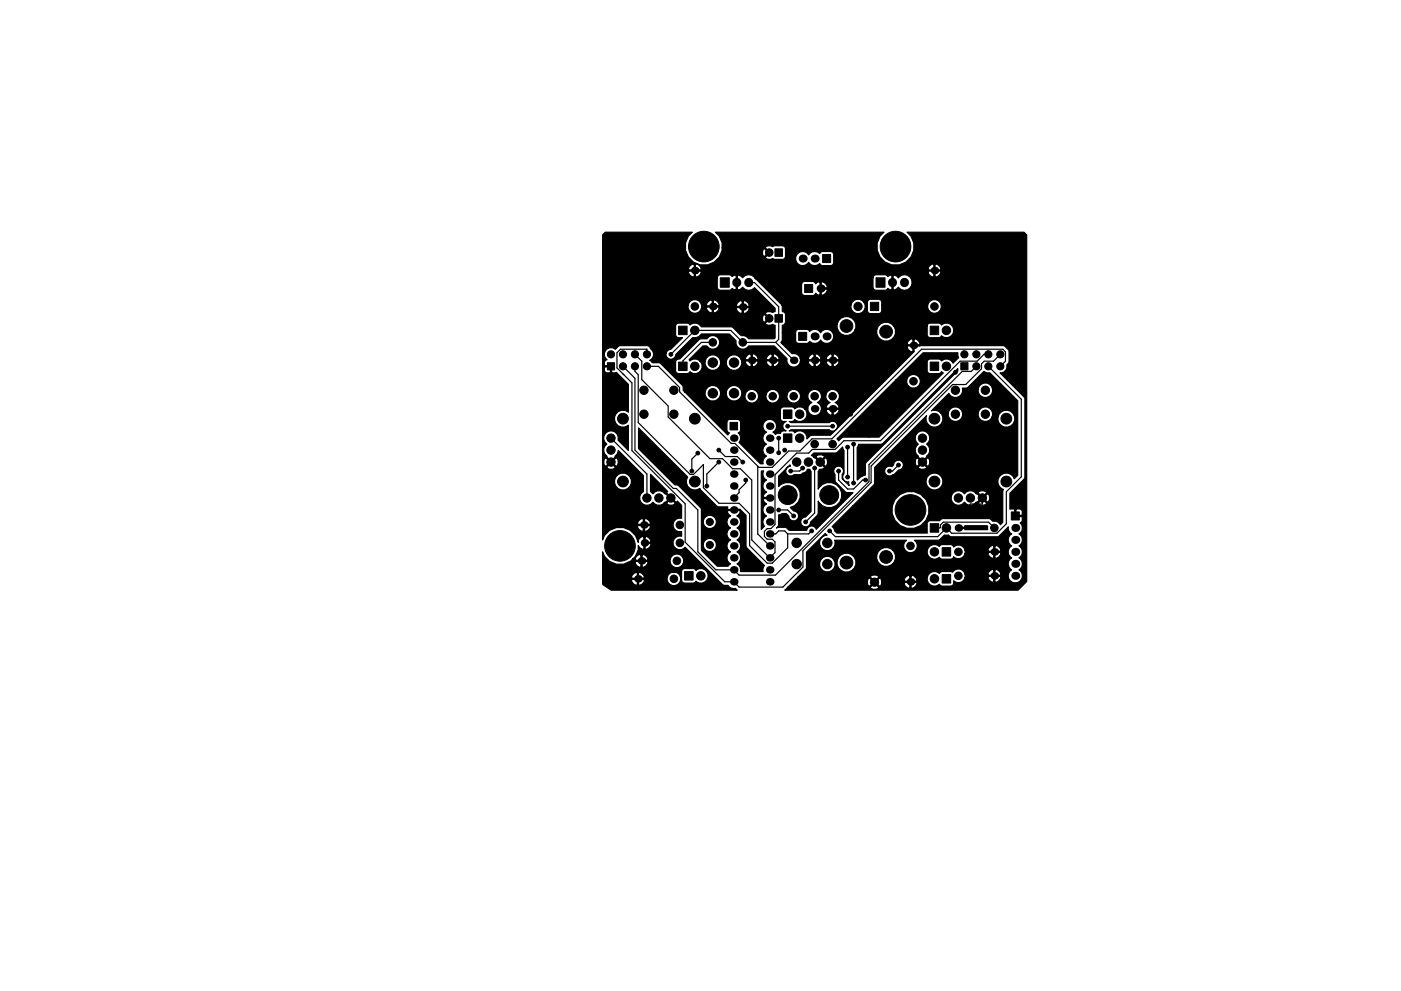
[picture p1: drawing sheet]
<svg xmlns="http://www.w3.org/2000/svg" width="297mm" height="210mm" viewBox="0 0 297 210" stroke-linecap="round" stroke-linejoin="round" font-family="sans-serif">
<g fill="#000" stroke="#000" stroke-width=".21">
<path d="M164.3 52.8h1.6v1.6h-1.6zM174.4 54h1.7v1.7h-1.7zM128.8 77h1.5v1.5h-1.5zM143.9 76.8h1.8v1.8h-1.8zM143.9 69.2h1.8v1.8h-1.8zM152.7 58.9h1.9v2h-1.9zM164.3 66.8h1.6v1.6h-1.6zM169.3 70.5h1.7v1.7h-1.7zM170.6 60.4h1.7v1.7h-1.7zM184.5 64.1h1.8v1.8h-1.8zM185.7 58.9h1.9v2h-1.9zM197.2 76.8h1.8v1.8h-1.8z"/>
<path d="M197.2 69.2h1.8v1.8h-1.8zM203.7 77h1.5v1.5h-1.5zM154.8 89.6h1.6v1.6h-1.6zM166.1 87h1.8v1.8h-1.8zM166.1 92.1h1.8v1.8h-1.8zM197.2 111.1h1.8v1.8h-1.8zM199.8 116.2h1.8v1.8h-1.8zM214.4 108.6h1.7v1.7h-1.7zM145.2 121.3h1.7v1.8h-1.7zM199.8 121.9h1.8v1.8h-1.8z"/>
<circle cx="149.2" cy="52.3" r="3.2"/>
<circle cx="163.1" cy="53.6" r=".8"/>
<circle cx="189.9" cy="52.3" r="3.2"/>
<circle cx="129.5" cy="75.2" r=".76"/>
<circle cx="132.1" cy="75.2" r=".76"/>
<circle cx="132.1" cy="77.7" r=".76"/>
<circle cx="134.6" cy="77.7" r=".76"/>
<circle cx="134.6" cy="75.2" r=".76"/>
<circle cx="137.2" cy="77.7" r=".76"/>
<circle cx="137.2" cy="75.2" r=".76"/>
<circle cx="142.2" cy="75.2" r=".4"/>
<circle cx="147.3" cy="65" r=".8"/>
<circle cx="147.3" cy="77.7" r=".9"/>
<circle cx="147.3" cy="70.1" r=".9"/>
<circle cx="151.1" cy="76.9" r="1"/>
<circle cx="151.1" cy="72.6" r=".8"/>
<circle cx="155.6" cy="76.9" r="1"/>
<circle cx="157.5" cy="72.6" r=".8"/>
<circle cx="163.1" cy="67.6" r=".8"/>
<circle cx="179.5" cy="69.2" r="1.35"/>
<circle cx="181.9" cy="65" r=".87"/>
<circle cx="187.9" cy="70.4" r="1.35"/>
<circle cx="198.1" cy="65" r=".8"/>
<circle cx="200.7" cy="77.7" r=".9"/>
<circle cx="200.7" cy="70.1" r=".9"/>
<circle cx="202.6" cy="79" r=".4"/>
<circle cx="204.5" cy="75.2" r=".76"/>
<circle cx="207" cy="77.7" r=".76"/>
<circle cx="207" cy="75.2" r=".76"/>
<circle cx="208.9" cy="79.6" r=".4"/>
<circle cx="209.5" cy="75.2" r=".76"/>
<circle cx="209.5" cy="77.7" r=".76"/>
<circle cx="212.1" cy="77.7" r=".76"/>
<circle cx="212.1" cy="75.2" r=".76"/>
<circle cx="129.5" cy="93" r=".89"/>
<circle cx="129.5" cy="95.5" r=".89"/>
<circle cx="129.5" cy="98" r=".89"/>
<circle cx="132.1" cy="88.8" r="1.14"/>
<circle cx="136.5" cy="87.9" r=".89"/>
<circle cx="136.5" cy="82.8" r=".89"/>
<circle cx="142.9" cy="82.8" r=".89"/>
<circle cx="142.9" cy="87.9" r=".89"/>
<circle cx="146.7" cy="99.9" r=".4"/>
<circle cx="147.3" cy="88.8" r="1.14"/>
<circle cx="148" cy="96.1" r=".4"/>
<circle cx="151.1" cy="83.4" r="1"/>
<circle cx="152.4" cy="98" r=".4"/>
<circle cx="152.4" cy="95.5" r=".4"/>
<circle cx="155.6" cy="83.4" r="1"/>
<circle cx="157.5" cy="98" r=".4"/>
<circle cx="159.4" cy="84.1" r=".8"/>
<circle cx="163.8" cy="84.1" r=".8"/>
<circle cx="165.1" cy="93" r=".4"/>
<circle cx="165.1" cy="96.1" r=".4"/>
<circle cx="166.4" cy="95.5" r=".4"/>
<circle cx="167" cy="90.4" r=".4"/>
<circle cx="167.6" cy="99.9" r=".4"/>
<circle cx="168.3" cy="84.1" r=".8"/>
<circle cx="168.9" cy="98" r=".9"/>
<circle cx="169.5" cy="93" r=".9"/>
<circle cx="169.5" cy="87.9" r=".9"/>
<circle cx="170.2" cy="99.3" r=".4"/>
<circle cx="171.4" cy="98" r=".9"/>
<circle cx="172.7" cy="84.1" r=".8"/>
<circle cx="172.7" cy="94.2" r=".8"/>
<circle cx="172.7" cy="99.3" r=".4"/>
<circle cx="173.9" cy="98" r=".9"/>
<circle cx="176.5" cy="94.2" r=".8"/>
<circle cx="176.5" cy="84.1" r=".8"/>
<circle cx="176.5" cy="90.4" r=".4"/>
<circle cx="176.5" cy="98" r=".4"/>
<circle cx="177.8" cy="99.9" r=".4"/>
<circle cx="178.4" cy="96.8" r=".4"/>
<circle cx="179.7" cy="94.9" r=".4"/>
<circle cx="180.3" cy="87.9" r=".4"/>
<circle cx="181" cy="94.2" r=".4"/>
<circle cx="181.6" cy="89.8" r=".4"/>
<circle cx="182.9" cy="96.8" r=".4"/>
<circle cx="182.9" cy="94.9" r=".4"/>
<circle cx="184.1" cy="92.3" r=".4"/>
<circle cx="188.6" cy="99.9" r=".4"/>
<circle cx="190.5" cy="98.7" r=".4"/>
<circle cx="193.7" cy="80.9" r=".8"/>
<circle cx="195.6" cy="93" r=".89"/>
<circle cx="195.6" cy="98" r=".89"/>
<circle cx="195.6" cy="95.5" r=".89"/>
<circle cx="198.1" cy="88.8" r="1.14"/>
<circle cx="202.6" cy="87.9" r=".89"/>
<circle cx="202.6" cy="82.8" r=".89"/>
<circle cx="208.9" cy="82.8" r=".89"/>
<circle cx="208.9" cy="87.9" r=".89"/>
<circle cx="213.4" cy="88.8" r="1.14"/>
<circle cx="131.4" cy="115.8" r="3.2"/>
<circle cx="132.1" cy="102.2" r="1.14"/>
<circle cx="137.2" cy="105.7" r=".89"/>
<circle cx="139.7" cy="105.7" r=".89"/>
<circle cx="142.2" cy="105.7" r=".89"/>
<circle cx="143.5" cy="119" r=".8"/>
<circle cx="144.1" cy="111.4" r=".8"/>
<circle cx="144.1" cy="115.2" r=".8"/>
<circle cx="144.8" cy="102.5" r=".4"/>
<circle cx="147.3" cy="102.2" r="1.14"/>
<circle cx="149.9" cy="103.1" r=".4"/>
<circle cx="150.5" cy="115.6" r=".75"/>
<circle cx="150.5" cy="110.7" r=".75"/>
<circle cx="158.1" cy="101.8" r=".4"/>
<circle cx="165.1" cy="108.2" r=".4"/>
<circle cx="167" cy="105" r="2"/>
<circle cx="168.3" cy="109.5" r=".4"/>
<circle cx="168.9" cy="115.2" r="1"/>
<circle cx="168.9" cy="119.7" r="1"/>
<circle cx="170.2" cy="103.1" r=".4"/>
<circle cx="170.8" cy="110.7" r=".4"/>
<circle cx="172.1" cy="112.6" r=".4"/>
<circle cx="175.4" cy="115.2" r="1"/>
<circle cx="175.4" cy="119.7" r="1"/>
<circle cx="175.8" cy="105" r="2"/>
<circle cx="175.9" cy="112.6" r=".4"/>
<circle cx="179.5" cy="119.4" r="1.35"/>
<circle cx="179.7" cy="101.2" r=".4"/>
<circle cx="181" cy="102.5" r=".4"/>
<circle cx="183.5" cy="101.8" r=".4"/>
<circle cx="187.9" cy="118.2" r="1.35"/>
<circle cx="193" cy="115.8" r=".8"/>
<circle cx="193" cy="108.2" r="3.2"/>
<circle cx="198.1" cy="117.1" r=".9"/>
<circle cx="198.1" cy="102.2" r="1.14"/>
<circle cx="200.7" cy="112" r=".9"/>
<circle cx="203.2" cy="105.7" r=".89"/>
<circle cx="203.2" cy="117.1" r=".8"/>
<circle cx="203.2" cy="109.5" r=".4"/>
<circle cx="205.7" cy="105.7" r=".89"/>
<circle cx="208.3" cy="105.7" r=".89"/>
<circle cx="210.8" cy="112" r=".8"/>
<circle cx="213.4" cy="102.2" r="1.14"/>
<circle cx="142.9" cy="122.8" r=".8"/>
<circle cx="148.6" cy="122.2" r=".9"/>
<circle cx="185.4" cy="123.5" r=".87"/>
<circle cx="198.1" cy="122.8" r=".9"/>
<circle cx="203.2" cy="122.2" r=".8"/>
</g>
<g fill="#000">
<circle cx="147.3" cy="57.4" r=".8"/>
<circle cx="170.2" cy="54.9" r=".85"/>
<circle cx="172.7" cy="54.9" r=".85"/>
<circle cx="198.1" cy="57.4" r=".8"/>
<circle cx="151.1" cy="65" r=".8"/>
<circle cx="157.5" cy="65.1" r=".8"/>
<circle cx="159.4" cy="76.4" r=".8"/>
<circle cx="163.8" cy="76.4" r=".8"/>
<circle cx="168.3" cy="76.4" r=".8"/>
<circle cx="172.7" cy="71.4" r=".85"/>
<circle cx="172.7" cy="76.4" r=".8"/>
<circle cx="174" cy="61.2" r=".85"/>
<circle cx="175.3" cy="71.4" r=".85"/>
<circle cx="176.5" cy="76.4" r=".8"/>
<circle cx="193.7" cy="73.3" r=".8"/>
<circle cx="155.6" cy="93" r=".8"/>
<circle cx="155.6" cy="98" r=".8"/>
<circle cx="155.6" cy="95.5" r=".8"/>
<circle cx="163.2" cy="98" r=".8"/>
<circle cx="163.2" cy="95.5" r=".8"/>
<circle cx="163.2" cy="93" r=".8"/>
<circle cx="163.2" cy="90.4" r=".8"/>
<circle cx="172.7" cy="86.7" r=".8"/>
<circle cx="176.5" cy="86.7" r=".8"/>
<circle cx="136" cy="119" r=".8"/>
<circle cx="136.5" cy="111.4" r=".8"/>
<circle cx="136.6" cy="115.2" r=".8"/>
<circle cx="155.6" cy="103.1" r=".8"/>
<circle cx="155.6" cy="110.7" r=".8"/>
<circle cx="155.6" cy="115.8" r=".8"/>
<circle cx="155.6" cy="105.7" r=".8"/>
<circle cx="155.6" cy="113.3" r=".8"/>
<circle cx="155.6" cy="118.4" r=".8"/>
<circle cx="155.6" cy="100.6" r=".8"/>
<circle cx="155.6" cy="108.2" r=".8"/>
<circle cx="163.2" cy="110.7" r=".8"/>
<circle cx="163.2" cy="113.3" r=".8"/>
<circle cx="163.2" cy="105.7" r=".8"/>
<circle cx="163.2" cy="103.1" r=".8"/>
<circle cx="163.2" cy="115.8" r=".8"/>
<circle cx="163.2" cy="100.6" r=".8"/>
<circle cx="163.2" cy="118.4" r=".8"/>
<circle cx="163.2" cy="108.2" r=".8"/>
<circle cx="203.2" cy="112" r=".8"/>
<circle cx="210.8" cy="117.1" r=".8"/>
<circle cx="215.3" cy="114.5" r=".85"/>
<circle cx="215.3" cy="117.1" r=".85"/>
<circle cx="215.3" cy="112" r=".85"/>
<circle cx="215.3" cy="119.6" r=".85"/>
<circle cx="135.3" cy="122.8" r=".8"/>
<circle cx="155.6" cy="120.9" r=".8"/>
<circle cx="155.6" cy="123.4" r=".8"/>
<circle cx="163.2" cy="123.4" r=".8"/>
<circle cx="163.2" cy="120.9" r=".8"/>
<circle cx="193" cy="123.4" r=".8"/>
<circle cx="210.8" cy="122.2" r=".8"/>
<circle cx="215.3" cy="122.2" r=".85"/>
</g>
<path d="M156.2 59.9v.1M158.7 59.9v.1M189.2 59.9v.1M191.8 59.9v.1" fill="none" stroke="#000" stroke-width="1.9"/>
<g fill="none" stroke="#000" stroke-width=".25">
<path d="M158.7 59.9h1.3l5.1 5.2v6.9l-.6 .6M132.1 77.7l2.5 2.6v15.2l8.2 8.1h.6l4.6 4.6v8.9l3.8 3.8h3.8l1.1 1.1h7.7l19.8-19.8v-3.6l19.8-19.8h1.9l1.1-1.1M134.6 75.2l1.5 1.4v3.9l5.6 5.6v2.4l8.8 8.8h2.7l2.1 2.2h1.7l2.4 2.3v12.7l3.8 3.9 1.1-1.2v-2.2l-.6-.6h-1l-.6-.6v-1.1l.6-.5h.7l.9-.9v-10.6l4.6-4.6h2.5l.8-.7h4.9l1.8-1.9h7.8l16.9-16.9h3.6l1.4-1.4h.9M134.6 77.7v1.1l.7 .7v10.1l11 11.1h.7l2.1-2.1v4.9l3.4 3.3h4.2l2.2 2.2v6.8l3.8 3.7h1l3.3-3.3v-2.9M137.2 74.1h-5.6l-.8 .7v3.3l3.2 3.1v14.4l11.3 11.3v8.1l8.4 8.4h1.9l1.1 1.2h9.3l4.2-4.3v-3.5l14.5-14.4v-3.5l17.3-17.3h2.8l3.3-3.4v-1l.6-.6h1.9l1.5-1.4M137.2 74.1h.1M137.2 74.1v1.1M137.2 77.7h2.4l4.5 4.5v.9l10.9 11h.8l5.1 5.1h2.8l3.5-3.5h2.4l2.6-2.6h4.2l19-19h17.2l.6 .6v1.9l-1.1 1.1M142.2 75.2h.1M151.1 72.6h-2.4l-3.9 4v1.1M164.5 72.6l3.8 3.8M164.5 72.6h-7l-2.6-2.5h-7.6l-5.1 5.1"/>
<path d="M209.5 77.7l7 7v16.5l-3.1 3.1v6.8l-2 2h-9.6l-1.1-1.1-1.9 1.9h-21.7l-1.2-1.3M129.5 93l7.7 7.6v5.1M148 96.1h.1M148 96.1l-1.3 1.3v2.5M152.4 98l-2.5 2.6v2.5M152.4 95.5l1.4 1.4h2.5l1.2 1.1M160.7 98.9v14.4l2.5 2.5M165.1 93v3.1M167 90.4h9.5M170.2 99.3l-.7 .6h-1.9M172.7 99.3v9.5l-1.9 1.9M176.5 90.4h.1"/>
<path d="M176.5 86.7h2.7l1.1 1.2M177.8 99.9v1.9l1.9 2h1.3l1.9-2h.6M178.4 96.8l-1.2 1.2h-.7M179.7 94.9v6.3M180.3 87.9h.1M181 94.2v8.3M181.6 89.8l2.5 2.5M182.9 94.9v1.9M184.1 92.3h.1M190.5 98.7l-1.3 1.2h-.6M158.1 101.8h.1M158.1 101.8v.7l-1.4 1.4v.6l-1.1 1.2"/>
<path d="M163.2 113.3h1.3l.6-.7h1.3l.6 .7M165.1 108.2h1.9l1.3 1.3M170.8 110.7h.1M172.1 112.6h.1M172.1 112.6l-.7 .7h-4.4M175.9 112.6h.1M183.5 101.8h.1M198.1 112h1.2l.1-.6 .6-.6h9.6l1.2 1.2M208.3 105.7v1.2h-2.6l-2.5 2.6"/>
</g>
<path d="M128.3 49.3h18.5l-.9 .8a3.9 3.9 0 0 0 1.6 5.8 3.9 3.9 0 0 0 5.5-2.5h8.7l.1 .9 .3 .1 .8-.8-.8-.8h-.3l-.1 .6h-8.7l.1-.8h9.2l1 1-1 1a1.09 1.09 0 0 0 1.5 .2l.5 .2 4.4-.1a1.5 1.5 0 0 0 1.1 1.4 1.5 1.5 0 0 0 1.6-.7 1.51 1.51 0 0 0 2.4 .3l.2 .3 .4 .2 2-.1 .4-.6v-1.7a.65 .65 0 0 0-.7-.6h-1.7l-.6 .4a1.51 1.51 0 0 0-2.4 .3 1.5 1.5 0 0 0-1.6-.7 1.5 1.5 0 0 0-1.1 1.5h-2.4l.2-.5v-1.6l-.4-.6-1.8-.1-.5 .2a1.05 1.05 0 0 0-1.5 .3h-9.2v-1.1l-.6-1.4-.8-.8h35.7l-.8 .8a3.9 3.9 0 0 0 .9 5.4 3.9 3.9 0 0 0 5.5-.8 3.9 3.9 0 0 0-.7-5.4h24.8l.6 .5v73.6l-1.9 1.8h-49.4l.6-.6h17.5l.1 .2a1.13 1.13 0 0 0 1.7-.2l-.9-.9-.9 .9h-17.5l1.3-1.3h15.6v.6l.2 .4 .3 .1 .8-.9h.4l.9 .9 .2-.1 .2-.5h4.7a1.02 1.02 0 0 0 1.3 .9v-1.1h.3v1.1l.2 .1a1.07 1.07 0 0 0 .9-1.2h-2.5l-.2 .2h-4.7v-.7h4.7l.2 .2h1.1v-1.1h.3v1.1h1.1l.1-.2-.3-.6h2.5v.6a1.54 1.54 0 0 0 2.6 .8l.6 .5 2-.1a.89 .89 0 0 0 .4-1.1 1.42 1.42 0 0 0 2.4-.7h4.8l.6 .8 .5 .3 .2-.2v-1.1h.2v1.1a.95 .95 0 0 0 1.2-1.1h-2.6l-.1 .2h-4.8v-.7h4.8l.1 .2h1.2v-1.1h.2v1.1h1.2l.1-.2a1.17 1.17 0 0 0-1.5-.9 1.07 1.07 0 0 0-1.3 .9h-4.8l-.2-.4a1.45 1.45 0 0 0-2.4 0l-.4-.1h-1.8l-.6 .4-.2-.2a1.56 1.56 0 0 0-2.4 1h-2.5l-.7-.5-.2 .2-.5-.2-.8 .6-.3 .5h-4.7l-.2-.4-.2-.1-.9 .9h-.4l-.8-.9-.3 .1-.2 .6h-15.6l.9-.8h15.3l.9 .8 .9-.8a1.04 1.04 0 0 0-1.8 0h-15.3l1.8-1.9v-1.2h2.8v.6a1.65 1.65 0 0 0 2.1 1.3 1.65 1.65 0 0 0 1-2.3h.6v.8a2.02 2.02 0 0 0 3 1.3 2.02 2.02 0 0 0 .2-3.3h5.2v.8a2.02 2.02 0 0 0 3.1 1.3 2.02 2.02 0 0 0 0-3.4 2.02 2.02 0 0 0-3.1 1.3l-5.3-.1a2.02 2.02 0 0 0-3.1 1.3h-.6l-.1-.2a1.67 1.67 0 0 0-1.7-.8 1.67 1.67 0 0 0-1.3 1.4h-2.8v-2.2l4-4 .4 .3a1.65 1.65 0 0 0-1.6 1.9 1.65 1.65 0 0 0 2 1.4 1.65 1.65 0 0 0 1.1-2.2h15.3a1.45 1.45 0 0 0-.3 2.2 1.45 1.45 0 0 0 2.2 0h2.5v.6a1.54 1.54 0 0 0 2.6 .8l.6 .4h2l.4-.5 .2 .2a1.45 1.45 0 0 0 2.2-.9h4.8l.6 .8 .5 .3 .2-.1v-1.2h.2v1.2a.95 .95 0 0 0 1.2-1.2h-2.6l-.1 .2h-4.8v-.7h4.8l.1 .3h1.2v-1.2h.2v1.2h1.2l.1-.3a1.17 1.17 0 0 0-1.5-.9 1.07 1.07 0 0 0-1.3 .9h-4.8l-.2-.4a1.43 1.43 0 0 0-2.2-.2l-.2-.4-.4-.2h-1.8l-.6 .5-.2-.2a1.56 1.56 0 0 0-2.4 1h-2.5l.2-.2a1.46 1.46 0 0 0-.4-2h4.9l.6-.2 .8-.9h.9l.7 .4h9.6l.5-.2 1.9-1.9 .1 .8 .6 .7-.3 .2a1.48 1.48 0 0 0 .3 2.3 1.46 1.46 0 0 0 0 2.6 1.46 1.46 0 0 0 0 2.5 1.49 1.49 0 0 0-.4 2.2 1.49 1.49 0 0 0 2.3 0 1.49 1.49 0 0 0-.4-2.2 1.46 1.46 0 0 0 0-2.5 1.46 1.46 0 0 0 0-2.6 1.46 1.46 0 0 0 0-2.5 1.48 1.48 0 0 0 .3-2.4l.4-.5v-.6l-.1-.2h-1.5v-1.5h.3v1.2h1.2l.1-.1v-.7l-.5-.5h-.6l-.2 .1-.4-.1-.9 .1v-3.4l3-3 .2-.5v-16.5l-.2-.5-5.1-5.1a1.39 1.39 0 0 0 1.5-1.7l.5-.8v-1.9l-.3-.6-.8-.7h-19.1v1.2l-17.7 17.7h-3.9l-.6 .3-.5 .5v-.4a1.54 1.54 0 0 0-2.6-.9l-.3-.3-.9-.1 .4-.2h8.1a1.04 1.04 0 0 0 1.5-.1 1.04 1.04 0 0 0 0-1.4 1.04 1.04 0 0 0-1.5 0h-8.1l-.4-.3h.9l.3-.4a1.54 1.54 0 0 0 2.2-.1 1.54 1.54 0 0 0-.1-2.2h.7l.1 .6a1.45 1.45 0 0 0 1.4 .9 1.45 1.45 0 0 0 1.3-1.1h1l.3 .5 .8 .5 .2-.1v-1.1h.3v1.1a1.02 1.02 0 0 0 1.2-.9l-.1-.2h-2.5l-.2 .2h-1a1.4 1.4 0 0 0-.8-1.7 1.39 1.39 0 0 0 .9-1.6h.9v.6l.2 .5 .7 .5-.6 .5-.3 .5 .2 .2h2.5a1.01 1.01 0 0 0-.8-1.2 1.46 1.46 0 0 0 .5-2.5 1.46 1.46 0 0 0-2.4 .9h-.9l-.3-.5a1.45 1.45 0 0 0-2.3-.2 1.45 1.45 0 0 0 .5 2.3l-.4 .3-.3 .5-.1 .5h-.7a1.46 1.46 0 0 0-2.1 0l-.6-.4-2 .1-.4 .6v1.8a.65 .65 0 0 0 .6 .6h.6l-.3 .1a1.04 1.04 0 0 0-.4 1.1 1.04 1.04 0 0 0 .7 .8l-.8 .1-.4 .5-.6-.1-.5 .3-.5-.5 .3-.2a1.45 1.45 0 0 0-.1-2.2 1.45 1.45 0 0 0-2.1 .3 1.45 1.45 0 0 0 .5 2.1 1.42 1.42 0 0 0-.8 1.3 1.42 1.42 0 0 0 .8 1.2 1.42 1.42 0 0 0-.8 1.3 1.42 1.42 0 0 0 .8 1.3 1.36 1.36 0 0 0-.7 1.6h-.6l-4.5-4.5a1.39 1.39 0 0 0-.2-2.1l.3-.1 .2-.5v-1.8l-.6-.4h-1.6a.65 .65 0 0 0-.7 .6l.1 1.9 .5 .3-.4 .5-9.2-9.2h4.4v.7a1.67 1.67 0 0 0 2 1.3 1.67 1.67 0 0 0 1.3-2h1.2v.7a1.66 1.66 0 0 0 1.6 1.3 1.66 1.66 0 0 0 1.7-1.3h.6v.6a1.46 1.46 0 0 0 1.8 1.1 1.46 1.46 0 0 0 1.1-1.7h1.6v.6a1.46 1.46 0 0 0 1.7 1.1 1.46 1.46 0 0 0 1.2-1.7h1.5v.6a1.46 1.46 0 0 0 2.3 .9 1.46 1.46 0 0 0 0-2.4 1.46 1.46 0 0 0-2.3 .9h-1.5l-.3-.5a1.46 1.46 0 0 0-1.5-.7 1.46 1.46 0 0 0-1.1 1.2h-1.6l-.2-.5a1.46 1.46 0 0 0-1.5-.7 1.46 1.46 0 0 0-1.2 1.2h-.6a1.67 1.67 0 0 0-1.3-2 1.67 1.67 0 0 0-2 1.3h-1.2l-.3-.6a1.67 1.67 0 0 0-1.7-.7 1.67 1.67 0 0 0-1.3 1.3h-4.4l-.3-.3 .1-.6-.3-.5-4.5-4.5-.5-.3-1.2 .1-.2-.2h5v1.8l.4 .6 2.1 .1 .6-.4a1.54 1.54 0 0 0 2.2-.1 1.54 1.54 0 0 0-.1-2.2h1.1v.7a1.67 1.67 0 0 0 2 1.3 1.67 1.67 0 0 0 1.3-2h1.2v.7a1.65 1.65 0 0 0 1.8 1.3 1.65 1.65 0 0 0 1.5-1.8h.7l.2 .5 .8 .5 .3-.1v-1.1h.2v1.1a1.02 1.02 0 0 0 1.3-.9h1.6l.3 .5 .8 .5 .2-.1v-1.1h.3v1.1a1.02 1.02 0 0 0 1.2-.9l-.1-.2h-2.5l-.2 .2h-1.6l-.1-.2h-2.6l-.1 .2h-.7l-.2-.7h.9l.1 .2h1.2v-1.1h.2v1.1h1.2l.1-.2h1.6l.2 .2h1.1v-1.1h.3v1.1h1.1l.1-.2a1.15 1.15 0 0 0-1.5-.9 1.02 1.02 0 0 0-1.3 .9h-1.6l-.3-.5-.4-.4-.4-.1-.4 .1a1.02 1.02 0 0 0-1.3 .9l-1-.1a1.67 1.67 0 0 0-1.7-.7 1.67 1.67 0 0 0-1.3 1.3h-1.2l-.3-.6a1.67 1.67 0 0 0-1.7-.7 1.67 1.67 0 0 0-1.3 1.3h-1.1l-.2-.2a1.49 1.49 0 0 0-1.9 .2l-.2-.3 2.9-2.9 .9 .1a1.46 1.46 0 0 0 2.2 .2 1.46 1.46 0 0 0 0-2.2 1.46 1.46 0 0 0-2.2 .4h-1.2l-.5 .2-4.1 4.1h-.2a.65 .65 0 0 0-.7 .6h-5l-.5-.4 .6-.4 .3-1h2.6a1.05 1.05 0 0 0 .9 1.2 1.05 1.05 0 0 0 1.2-1l3.6-3.6h.1a1.5 1.5 0 0 0 1.7-.7h5.9l1.5 1.4a1.45 1.45 0 0 0 .8 1.7 1.45 1.45 0 0 0 1.8-.6h5.5l2.7 2.7a1.44 1.44 0 0 0 1 1.8 1.44 1.44 0 0 0 1.8-1.1h1.6l.3 .5 .8 .5 .2-.1v-1.1h.2v1.1a1.02 1.02 0 0 0 1.3-.9h1l.3 .5 .8 .5 .2-.1v-1.1h.3v1.1a1.02 1.02 0 0 0 1.2-.9l-.1-.2h-2.5l-.2 .2h-1l-.1-.2h-2.6l-.1 .2h-1.6v-.7h1.6l.1 .2h1.2v-1.1h.2v1.1h1.2l.1-.2h1l.2 .2h1.1v-1.1h.3v1.1h1.1l.1-.2a1.15 1.15 0 0 0-1.5-.9 1.02 1.02 0 0 0-1.3 .9h-1l-.2-.5-.4-.4-.4-.1-.5 .1a1.02 1.02 0 0 0-1.3 .9h-1.6l-.1-.2a1.4 1.4 0 0 0-1.6-.9l-1.5-1.4h25.8a1.02 1.02 0 0 0 1.2 .9v-1.1h-1.1l-.1 .2h-25.8l-.7-.7h26.5l.1 .2h1.1v-1.1h.3v1.1h1.1a1.03 1.03 0 0 0-1.4-1.1 1.02 1.02 0 0 0-1.2 .9h-26.5l-.3-.3 .4-.6v-1.5h2.8v1.7l.4 .6 1.9 .1 .5-.2 .1-.3a1.51 1.51 0 0 0 2.4-.3 1.5 1.5 0 0 0 2.2 .4 1.5 1.5 0 0 0 0-2.3 1.5 1.5 0 0 0-2.2 .4 1.51 1.51 0 0 0-2.4-.3l-.1-.2-.5-.2h-1.7l-.4 .2-.2 .4h-2.8v-1.5l.5-.2h11.1a2 2 0 0 0 1.3 2.3 2 2 0 0 0 2.5-1.1h4.6v.8a2.02 2.02 0 0 0 2.8 1.4 2.02 2.02 0 0 0 .8-3h7.1v1.8a.65 .65 0 0 0 .6 .6h1.8l.6-.4 .2 .2a1.56 1.56 0 0 0 2.1-.3 1.56 1.56 0 0 0-.2-2.1 1.56 1.56 0 0 0-2.1 0l-.6-.4h-1.8l-.4 .1-.2 .5h-7.1a2.01 2.01 0 0 0-2.1-.8 2.01 2.01 0 0 0-1.5 1.6h-4.6l.2-.4a2.02 2.02 0 0 0-1.6-2.4 2.02 2.02 0 0 0-2.4 1.6h-11.1l.1-.4v-1.6a.65 .65 0 0 0-.6-.7l-.1-1.4h14.6a1.54 1.54 0 0 0 1.8 1.8 1.54 1.54 0 0 0 1-2.4h.7v1.8a.65 .65 0 0 0 .6 .6h1.8l.5-.1 .1-.5v-1.2h9.8v.6a1.46 1.46 0 0 0 2.2 .9 1.46 1.46 0 0 0 0-2.4 1.46 1.46 0 0 0-2.2 .9h-9.8v-.6a.65 .65 0 0 0-.6-.6h-2l-.4 .6h-.7a1.54 1.54 0 0 0-1.6-.6 1.54 1.54 0 0 0-1.2 1.2h-14.6l-4.4-4.3h8.6v1.7a.65 .65 0 0 0 .6 .6h1.9l.4-.5 .7 .4 .3-.1v-1.2h.2v1.2l.2 .1a1.12 1.12 0 0 0 1-1.3h-1.5l.1-1.4h.2v1.2h1.2l.1-.2a1.19 1.19 0 0 0-1.5-1l-.3-.1-.7 .4-.4-.4-1.9-.1a.65 .65 0 0 0-.6 .7h-8.6l-1.4-1.5h25.1v2a.65 .65 0 0 0 .6 .7h1.9l.6-.4 .7 .3 .2-.1v-2.9h.3v2.9l.2 .1 .9-.6 .1 .2a1.62 1.62 0 0 0 2.4 0 1.62 1.62 0 0 0-.2-2.4 1.62 1.62 0 0 0-2.3 .2 1 1 0 0 0-1.4-.4l-.2-.2-.7 .4-.6-.4h-1.9l-.4 .2-.2 .4h-25.1a1.55 1.55 0 0 0-2.5 0l-.9-.6-.3 .2v2.9l.3 .1 .9-.6 .1 .2a1.59 1.59 0 0 0 2.4-.1l4.3 4.4v.7l-.5 .2-.5-.2h-.6l-.4 .2v.3l1 .9-1 1.1v.2l.6 .2 .9-.2 .5 .2v2.7l-.1 .2-5.5-.1a1.43 1.43 0 0 0-1.6-.6l-1.9-1.8-6.5-.1-.1-.1a1.53 1.53 0 0 0-2.3-.2l-.6-.4h-2.1l-.4 .6v1.8a.65 .65 0 0 0 .7 .6h.8l-2.5 2.5a1 1 0 0 0-1 .9h-2.6l-.3-.6-.3-.4a.83 .83 0 0 0-.9-.7h-5.5l-.6 .2-.5 .6-.2-.1a1.42 1.42 0 0 0-1.9 .4 1.42 1.42 0 0 0 .3 1.9l-.5 .3-.1 .8 .2 .2h1.4v1.4l.1 .1 .9-.1 2.5 2.5v6l-.1-.2a1.81 1.81 0 0 0-2.4 .4 1.81 1.81 0 0 0 .1 2.4 1.81 1.81 0 0 0 2.4 .1v5.4l-2.1-2.3a1.55 1.55 0 0 0-2.1-1.8 1.55 1.55 0 0 0-.3 2.7 1.54 1.54 0 0 0 0 2.6l-.1 .2 .9 .9 .9-.9v-.2a1.42 1.42 0 0 0 .7-1.2l5.3 5.3v3.4a1.54 1.54 0 0 0-.4 2.4 1.54 1.54 0 0 0 2.4-.2 1.51 1.51 0 0 0 2.4 .2h.5l.1 .3a1.15 1.15 0 0 0 1.7-.3l-.9-.9-.9 .9h-.5l.2-.2 .2 .1 .9-.9-.9-.9h-.2a1.55 1.55 0 0 0-2.6 0l-.5-.5v-3.7l3.7 3.7-.3 .3 .9 .9 1.1 1.1 .3-.3 .9 .9v2.8a1.45 1.45 0 0 0-1.8 1.4 1.45 1.45 0 0 0 1.8 1.4l-.1 .9a1.46 1.46 0 0 0-1.6 2 1.46 1.46 0 0 0 2.5 .4l7.8 7.9 .6 .2h.7l.1 .3a1.47 1.47 0 0 0 1.4 .3l.4 .4h-26.7l-1.8-1.2v-.8h6.1l.5 .8 .5 .2 .2-.1v-1.2h.3v1.2a.95 .95 0 0 0 1.1-1.2h-2.5l-.1 .3h-6.1v-.7h6.1l.1 .2h1.1v-1.2h.3v1.2h1.1l.1-.2h4.8v.6a1.46 1.46 0 0 0 2.3 .9 1.46 1.46 0 0 0 0-2.4 1.46 1.46 0 0 0-2.3 .9h-4.8a1.17 1.17 0 0 0-1.5-1 1.07 1.07 0 0 0-1.2 1h-6.1v-1.2h16.7v1.8a.65 .65 0 0 0 .7 .6h1.7l.7-.4 .1 .2a1.56 1.56 0 0 0 2.1-.3 1.56 1.56 0 0 0-.1-2.1 1.56 1.56 0 0 0-2.1-.1l-.7-.4h-1.7l-.5 .2-.2 .5h-16.7v-4.2l.4 .9a3.8 3.8 0 0 0 4.9 1.3h1.5l.6 .8 .5 .3 .2-.1v-1.2h.2v1.2a.95 .95 0 0 0 1.2-1.2h-2.6l-.1 .2h-1.5l.5-.2 .5-.5h.5l.1 .3h1.2v-1.2h.2v1.2h1.2l.1-.2h4.7a1.46 1.46 0 0 0 1.7 1.7 1.46 1.46 0 0 0 .9-2.2 1.46 1.46 0 0 0-2.4 0l-.2 .5h-4.7a1.11 1.11 0 0 0-1.5-1 1.07 1.07 0 0 0-1.3 .9h-.5l.6-.6 .6-1.4v-.9a1 1 0 0 0 1.2 .8v-1.2h.3v1.2l.2 .1a1.02 1.02 0 0 0 .9-1.3h-1.4v-1.4h.3v1.2h1.1l.1-.3a1.17 1.17 0 0 0-1.5-.9 .95 .95 0 0 0-1.1 1.2 4 4 0 0 0-3.6-3.2 4 4 0 0 0-4 2.7v-2.9h7.3a1.07 1.07 0 0 0 1.3 .9v-1.1h.3v1.1l.2 .2a1.02 1.02 0 0 0 .9-1.3h-2.5l-.2 .2h-7.3v-.7h7.3l.2 .2h1.1v-1.1h.3v1.1h1.1l.1-.2a1.17 1.17 0 0 0-1.5-.9 1.07 1.07 0 0 0-1.3 .9h-7.3v-9.2h2.5v.7a1.81 1.81 0 0 0 2.8 1.2 1.81 1.81 0 0 0 0-3 1.81 1.81 0 0 0-2.8 1.1h-2.5v-2.7h.8l.1 .3a1.15 1.15 0 0 0 1.7-.3l-.9-.9-.9 .9h-.8v-1.3h.2l.2 1 .3 .1 .9-.9h.3l.9 .9 .3-.1a1.15 1.15 0 0 0-.3-1.7l-.9 .9h-.3l-.9-.9-.3 .1-.2 .6h-.2v-19.8h.3v.6l.3 .4 .9 .1 .1-.1v-1.2h-1.1l-.2 .2h-.3v-10.7h33.9l.1 1 .3 .1 .8-.8-.8-.9-.3 .1-.1 .5h-33.9v-2.6h18.1a1.46 1.46 0 0 0 1.1 1.7 1.46 1.46 0 0 0 1.7-1h1l.3 .5 .8 .5 .2-.1v-1.2h.3v1.2a.97 .97 0 0 0 1.2-.8h3.6l.2 .5 .8 .5 .3-.1v-1.1h.2v1.1a1.02 1.02 0 0 0 1.3-.9l-.1-.2h-2.6l-.1 .2h-3.6l-.1-.4h-2.5l-.2 .3h-1v-.7h1l.2 .2h1.1v-1.2h.3v1.2l4.8-.1 .1 .2h1.2v-1.1h.2v1.1h1.2l.1-.2a1.15 1.15 0 0 0-1.5-.9 1.02 1.02 0 0 0-1.3 .9h-3.6v-.1a1.15 1.15 0 0 0-1.5-1 1.02 1.02 0 0 0-1.3 1h-1l-.2-.5a1.46 1.46 0 0 0-1.5-.6 1.46 1.46 0 0 0-1.1 1.1h-18.1v-5.8h24.3v2a.65 .65 0 0 0 .6 .7h1.9l.6-.4 .6 .3 .3-.1v-2.9l-.3-.2-.6 .4-.6-.4h-1.9l-.4 .2-.2 .4h-24.3v-1.2h18.1a1.02 1.02 0 0 0 1.3 1v-1.2h.2v1.2l.3 .1 .8-.5 .2-.6h48a1.02 1.02 0 0 0 1.3 1v-1.2h.2v1.2l.3 .1a1.07 1.07 0 0 0 .9-1.3h-2.6l-.1 .2h-48l-.1-.2h-2.6l-.1 .2h-18.1v-.7h18.1l.1 .3h1.2v-1.2h.2v1.2h1.2l.1-.3h48l.1 .3h1.2v-1.2h.2v1.2h1.2l.1-.3a1.15 1.15 0 0 0-1.5-.9 1.02 1.02 0 0 0-1.3 .9h-48l-.2-.5-.4-.3-.4-.2-.5 .1a1.02 1.02 0 0 0-1.3 .9h-18.1v-7.2zM182 94.3h4.7l.5-.2 15.9-15.9v.5l-19.4 19.3-.2 .6v2.2l-.9 .3-.8 .7-.1-6.9zM190 80.6h2.2a1.46 1.46 0 0 0 1.8 1.7 1.46 1.46 0 0 0 .9-2.2 1.46 1.46 0 0 0-2.4 0l-.3 .5h-2.2l5.7-5.7h7.4v.6l.2 .4-1.2 1.2a1.5 1.5 0 0 0-2.5-.5l-.6-.4h-1.8a.65 .65 0 0 0-.6 .6v1.8a.65 .65 0 0 0 .6 .7h1.8l.6-.4 .4 .2-13.6 13.6h-7.5l-.5 .3-.6 .5-.4-.4zM204.3 77.6h.3v.3l-.3-.1zM201.2 83.5a1.54 1.54 0 0 0 1.9 .8 1.54 1.54 0 0 0 1-1.8h3.3a1.55 1.55 0 0 0 1.8 1.8 1.55 1.55 0 0 0 1-2.4 1.55 1.55 0 0 0-2.6 0l-.2 .6h-3.3l-.1-.2 .8 .1 .5-.3 3.3-3.3a1.3 1.3 0 0 0 1.3 .3l5.9 5.9v15.8l-.8 .8a1.79 1.79 0 0 0-2.9-.7 1.79 1.79 0 0 0 .7 2.9l-.2 .5v6.5l-.5 .5a1.38 1.38 0 0 0-1.6-.7l-.6-.5-.3-.1h-9.6l-.8 .5h-2a.65 .65 0 0 0-.6 .6v2h-19.2l-1-1.4 4.3-4.3h8.5a3.9 3.9 0 0 0 5 4.6 3.9 3.9 0 0 0 1.5-6.6h6a1.55 1.55 0 0 0 .9 1.7 1.55 1.55 0 0 0 1.9-.6 1.51 1.51 0 0 0 2.3 .2h.6a1.06 1.06 0 0 0 1.8 0l-.9-.9-.9 .9h-.6l.2-.2 .2 .1 .9-.9h.4l.9 .9a1.06 1.06 0 0 0 0-1.8l-.9 .9h-.4l-.9-.9h-.2l-.2-.2h.6l.9 .9 .9-.9a1.06 1.06 0 0 0-1.8 0h-.6a1.49 1.49 0 0 0-2.3 .2 1.55 1.55 0 0 0-1.6-.7 1.55 1.55 0 0 0-1.2 1.3h-6a3.9 3.9 0 0 0-6.5 2h-8.5l4.5-4.5 .3-.5-.1-.6h10.9a1.81 1.81 0 0 0 2.2 2.1 1.81 1.81 0 0 0 1.1-2.7 1.81 1.81 0 0 0-3 0l-.3 .6h-10.9v-2.1h2.2a1.04 1.04 0 0 0 .5 1.2 1.04 1.04 0 0 0 1.2-.2l.5-.2 .7-.8a.94 .94 0 0 0 .9-.6h3.3a1.06 1.06 0 0 0 1.8 0l-.9-.9-.9 .9h-3.3a1.01 1.01 0 0 0-.3-1.3h2.9l.1 .6 .2 .4 .2 .1 .9-.9h.4l.9 .9a1.06 1.06 0 0 0 0-1.8l-.9 .9h-.4l-.9-.9-.2 .1-.3 .6h-2.9a1.04 1.04 0 0 0-1.6 .8l-.4 .4a1.03 1.03 0 0 0-1.5 .7h-2.2v-.5l6.6-6.5h2.1v.6l.2 .5 .4 .4a1.54 1.54 0 0 0 0 2.6v.2l.9 .9 .9-.9-.1-.2a1.54 1.54 0 0 0 .1-2.6 1.55 1.55 0 0 0-.1-2.5 1.55 1.55 0 0 0-2.3 1h-2.1l4.5-4.5a1.79 1.79 0 0 0 2 2.4 1.79 1.79 0 0 0 .9-3h1.6a1.55 1.55 0 0 0 1.6 1.8 1.55 1.55 0 0 0 1.5-1.8h3.3a1.54 1.54 0 0 0 1 1.8 1.54 1.54 0 0 0 1.9-.9h1.3a1.81 1.81 0 0 0 2.1 2.1 1.81 1.81 0 0 0 1.2-2.8 1.81 1.81 0 0 0-3 0l-.3 .7h-1.3a1.54 1.54 0 0 0-.9-2.1 1.54 1.54 0 0 0-2 1.2h-3.3a1.55 1.55 0 0 0-1.5-1.3 1.55 1.55 0 0 0-1.6 1.3h-1.6a1.62 1.62 0 0 0-1.9-.4zM165.1 101l2.4-2.4 .1 .3a1.04 1.04 0 0 0-.9 1.4 1.04 1.04 0 0 0 1.6 .4h1.2l.7-.4a.98 .98 0 0 0 1-.7h.5l.3 .4v8.5l-1.2 1.2a1.04 1.04 0 0 0-1 1.1 1.04 1.04 0 0 0 1 1 1.04 1.04 0 0 0 1.1-1l1.5-1.7 .1-2.8a2.67 2.67 0 0 0 4 .8 2.67 2.67 0 0 0 0-4.1 2.67 2.67 0 0 0-4 .8v-3.8l.2-.4 1-.2 .1-.3-1.1-1 .4-.1 .9 .9a1.07 1.07 0 0 0 0-1.8l-.9 .9h-.4l-1.2-1h.5l.9 .9 .9-.9a1.07 1.07 0 0 0-1.8 0h-.5l-.5-.4 .5-.5h4.9l1.3-1.3 .2 .8v4.9a1.04 1.04 0 0 0-.1 1.3 1.04 1.04 0 0 0 1.2 .4l.1 .8-1.5-1.5v-.9a1.04 1.04 0 0 0-.1-1.4 1.04 1.04 0 0 0-1.4 0 1.04 1.04 0 0 0-.1 1.4v1.2l.3 .6 2.1 2.1h1.4l-7.7 7.8a1.04 1.04 0 0 0-1.1-.7 1.04 1.04 0 0 0-1 .9h-3.7l-.4-.4-.5-.2h-1.3l-.5 .1 .5-.7v-2.1l.7-.2h.9l.5 .5a1.04 1.04 0 0 0 1.1 1 1.04 1.04 0 0 0 1-1 1.04 1.04 0 0 0-1-1.1l-.7-.7a2.67 2.67 0 0 0 1.8-4 2.67 2.67 0 0 0-4.3-.5zM135.4 90.8l10.3 10.4a1.84 1.84 0 0 0 .4 2.3 1.84 1.84 0 0 0 2.3 .1l.2 .4 3.6 3.5h2.1l-.1 .3 .1 .3 2.6-.1 1.3 1.3v6.8l3.9 3.9a1.39 1.39 0 0 0-.3 1.3h-4.8a1.56 1.56 0 0 0-.7-1.7 1.42 1.42 0 0 0 .7-1.2 1.42 1.42 0 0 0-.7-1.3 1.42 1.42 0 0 0 .7-1.3 1.42 1.42 0 0 0-.7-1.3 1.42 1.42 0 0 0 .7-1.2 1.42 1.42 0 0 0-.7-1.3 1.43 1.43 0 0 0 .7-1.3 1.43 1.43 0 0 0-.8-1.3l.6-.5 .2-.4-.2-.2h-2.5l-.1 .2 .1 .4 .6 .5a1.43 1.43 0 0 0-.8 1.3 1.43 1.43 0 0 0 .8 1.3 1.42 1.42 0 0 0-.8 1.3 1.42 1.42 0 0 0 .8 1.2 1.42 1.42 0 0 0-.8 1.3 1.42 1.42 0 0 0 .8 1.3 1.42 1.42 0 0 0-.8 1.3 1.42 1.42 0 0 0 .8 1.2l-.5 .5h-2.3l-3.4-3.3v-1.5h.4a1.41 1.41 0 0 0 1.7 1.7 1.41 1.41 0 0 0 .9-2.2 1.41 1.41 0 0 0-2.4 0l-.2 .5h-.4v-4.8h.4a1.41 1.41 0 0 0 1.7 1.6 1.41 1.41 0 0 0 .9-2.1 1.41 1.41 0 0 0-2.4 0l-.2 .5h-.4v-2.3l-.2-.5-4.6-4.6-.8-.2-7.7-7.7zM161.4 99.9h.5a1.39 1.39 0 0 0 .6 1.9 1.43 1.43 0 0 0-.8 1.3 1.43 1.43 0 0 0 .8 1.3l-.5 .5-.2 .4 .1 .2h1.4v.3h-1.4l-.1 .2 .2 .4 .5 .5a1.43 1.43 0 0 0-.8 1.3 1.43 1.43 0 0 0 .8 1.3 1.44 1.44 0 0 0-.4 2.2l-.7 .7zM203.1 111.9h1.4v-.4h4.8l.1 .9h-4.8l-.1-.3-1.4 .1z" fill="#000" stroke="#000" stroke-width=".25"/>
</svg>
